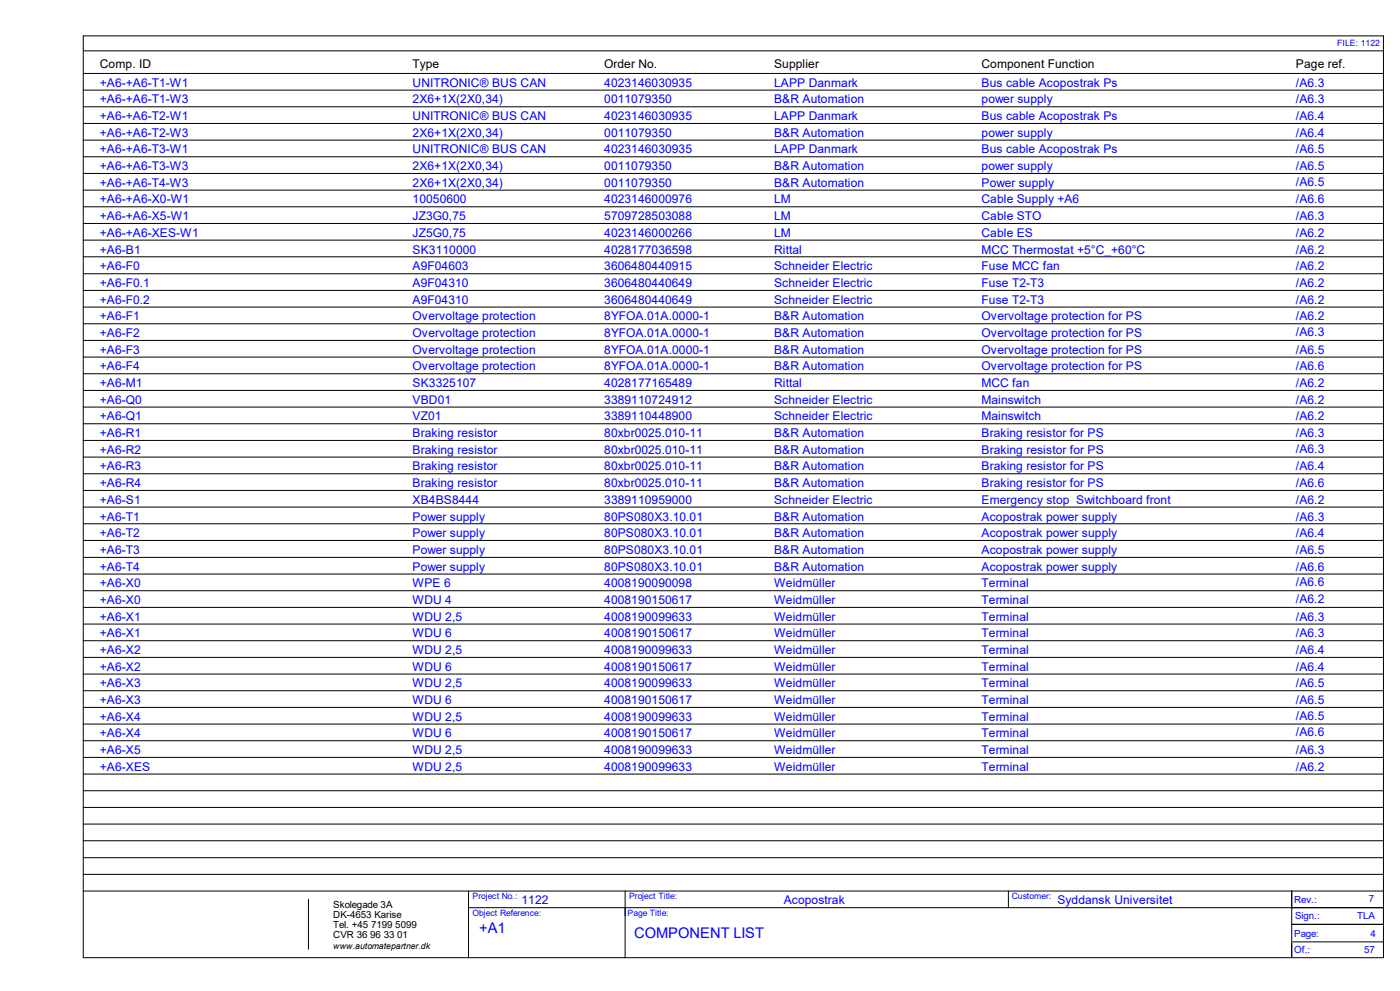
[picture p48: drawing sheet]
<svg xmlns="http://www.w3.org/2000/svg" width="420mm" height="297mm" viewBox="0 0 420 297" stroke-linecap="round" stroke-linejoin="round" font-family="sans-serif">
<defs><g id="words">
<g font-size="4.4" fill="#00f">
<text x="143.8" y="279.5">+A1</text>
<text x="190.2" y="281.3">COMPONENT LIST</text>
</g>
<g font-size="3.6">
<text x="30" y="20.5">Comp. ID</text>
<text x="123.8" y="20.5">Type</text>
<text x="181.3" y="20.5">Order No.</text>
<text x="232.2" y="20.5">Supplier</text>
<text x="294.5" y="20.5">Component Function</text>
<text x="388.8" y="20.5">Page ref.</text>
</g>
<g font-size="3.6" fill="#00f">
<text x="30" y="26">+A6-+A6-T1-W1</text>
<text x="123.8" y="26">UNITRONIC® BUS CAN</text>
<text x="181.3" y="26">4023146030935</text>
<text x="232.2" y="26">LAPP Danmark</text>
<text x="294.5" y="26">Bus cable Acopostrak Ps</text>
<text x="388.8" y="26">/A6.3</text>
<text x="30" y="31">+A6-+A6-T1-W3</text>
<text x="30" y="36">+A6-+A6-T2-W1</text>
<text x="123.8" y="31">2X6+1X(2X0,34)</text>
<text x="123.8" y="36">UNITRONIC® BUS CAN</text>
<text x="181.3" y="31">0011079350</text>
<text x="181.3" y="36">4023146030935</text>
<text x="232.2" y="31">B&amp;R Automation</text>
<text x="232.2" y="36">LAPP Danmark</text>
<text x="294.5" y="31">power supply</text>
<text x="294.5" y="36">Bus cable Acopostrak Ps</text>
<text x="388.8" y="31">/A6.3</text>
<text x="388.8" y="36">/A6.4</text>
<text x="30" y="41">+A6-+A6-T2-W3</text>
<text x="123.8" y="41">2X6+1X(2X0,34)</text>
<text x="181.3" y="41">0011079350</text>
<text x="232.2" y="41">B&amp;R Automation</text>
<text x="294.5" y="41">power supply</text>
<text x="388.8" y="41">/A6.4</text>
<text x="30" y="46">+A6-+A6-T3-W1</text>
<text x="123.8" y="46">UNITRONIC® BUS CAN</text>
<text x="181.3" y="46">4023146030935</text>
<text x="232.2" y="46">LAPP Danmark</text>
<text x="294.5" y="46">Bus cable Acopostrak Ps</text>
<text x="388.8" y="46">/A6.5</text>
<text x="30" y="51">+A6-+A6-T3-W3</text>
<text x="123.8" y="51">2X6+1X(2X0,34)</text>
<text x="181.3" y="51">0011079350</text>
<text x="232.2" y="51">B&amp;R Automation</text>
<text x="294.5" y="51">power supply</text>
<text x="388.8" y="51">/A6.5</text>
<text x="30" y="56">+A6-+A6-T4-W3</text>
<text x="123.8" y="56">2X6+1X(2X0,34)</text>
<text x="181.3" y="56">0011079350</text>
<text x="232.2" y="56">B&amp;R Automation</text>
<text x="294.5" y="56">Power supply</text>
<text x="388.8" y="55.7">/A6.5</text>
<text x="30" y="61">+A6-+A6-X0-W1</text>
<text x="123.8" y="61">10050600</text>
<text x="181.3" y="61">4023146000976</text>
<text x="232.2" y="61">LM</text>
<text x="294.5" y="61">Cable Supply +A6</text>
<text x="388.8" y="60.8">/A6.6</text>
<text x="30" y="66">+A6-+A6-X5-W1</text>
<text x="30" y="71">+A6-+A6-XES-W1</text>
<text x="123.8" y="66">JZ3G0,75</text>
<text x="123.8" y="71">JZ5G0,75</text>
<text x="181.3" y="66">5709728503088</text>
<text x="181.3" y="71">4023146000266</text>
<text x="232.2" y="66">LM</text>
<text x="232.2" y="71">LM</text>
<text x="294.5" y="66">Cable STO</text>
<text x="294.5" y="71">Cable ES</text>
<text x="388.8" y="66">/A6.3</text>
<text x="388.8" y="71">/A6.2</text>
<text x="30" y="76">+A6-B1</text>
<text x="123.8" y="76">SK3110000</text>
<text x="181.3" y="76">4028177036598</text>
<text x="232.2" y="76">Rittal</text>
<text x="294.5" y="76">MCC Thermostat +5°C_+60°C</text>
<text x="388.8" y="76">/A6.2</text>
<text x="30" y="81">+A6-F0</text>
<text x="123.8" y="81">A9F04603</text>
<text x="181.3" y="81">3606480440915</text>
<text x="232.2" y="81">Schneider Electric</text>
<text x="294.5" y="81">Fuse MCC fan</text>
<text x="388.8" y="81">/A6.2</text>
<text x="30" y="86">+A6-F0.1</text>
<text x="123.8" y="86">A9F04310</text>
<text x="181.3" y="86">3606480440649</text>
<text x="232.2" y="86">Schneider Electric</text>
<text x="294.5" y="86">Fuse T2-T3</text>
<text x="388.8" y="86">/A6.2</text>
<text x="30" y="91">+A6-F0.2</text>
<text x="123.8" y="91">A9F04310</text>
<text x="181.3" y="91">3606480440649</text>
<text x="232.2" y="91">Schneider Electric</text>
<text x="294.5" y="91">Fuse T2-T3</text>
<text x="388.8" y="91">/A6.2</text>
<text x="388.8" y="95.8">/A6.2</text>
<text x="30" y="96">+A6-F1</text>
<text x="30" y="101">+A6-F2</text>
<text x="123.8" y="96">Overvoltage protection</text>
<text x="123.8" y="101">Overvoltage protection</text>
<text x="181.3" y="96">8YFOA.01A.0000-1</text>
<text x="181.3" y="101">8YFOA.01A.0000-1</text>
<text x="232.2" y="96">B&amp;R Automation</text>
<text x="232.2" y="101">B&amp;R Automation</text>
<text x="294.5" y="96">Overvoltage protection for PS</text>
<text x="294.5" y="101">Overvoltage protection for PS</text>
<text x="388.8" y="100.8">/A6.3</text>
<text x="30" y="106">+A6-F3</text>
<text x="123.8" y="106">Overvoltage protection</text>
<text x="181.3" y="106">8YFOA.01A.0000-1</text>
<text x="232.2" y="106">B&amp;R Automation</text>
<text x="294.5" y="106">Overvoltage protection for PS</text>
<text x="388.8" y="106">/A6.5</text>
<text x="30" y="111">+A6-F4</text>
<text x="123.8" y="111">Overvoltage protection</text>
<text x="181.3" y="111">8YFOA.01A.0000-1</text>
<text x="232.2" y="111">B&amp;R Automation</text>
<text x="294.5" y="111">Overvoltage protection for PS</text>
<text x="388.8" y="111">/A6.6</text>
<text x="30" y="116">+A6-M1</text>
<text x="123.8" y="116">SK3325107</text>
<text x="181.3" y="116">4028177165489</text>
<text x="232.2" y="116">Rittal</text>
<text x="294.5" y="116">MCC fan</text>
<text x="388.8" y="116">/A6.2</text>
<text x="30" y="121">+A6-Q0</text>
<text x="30" y="126">+A6-Q1</text>
<text x="123.8" y="121">VBD01</text>
<text x="123.8" y="126">VZ01</text>
<text x="181.3" y="121">3389110724912</text>
<text x="181.3" y="126">3389110448900</text>
<text x="232.2" y="121">Schneider Electric</text>
<text x="232.2" y="126">Schneider Electric</text>
<text x="294.5" y="121">Mainswitch</text>
<text x="294.5" y="126">Mainswitch</text>
<text x="388.8" y="121">/A6.2</text>
<text x="388.8" y="126">/A6.2</text>
<text x="30" y="131">+A6-R1</text>
<text x="123.8" y="131">Braking resistor</text>
<text x="181.3" y="131">80xbr0025.010-11</text>
<text x="232.2" y="131">B&amp;R Automation</text>
<text x="294.5" y="131">Braking resistor for PS</text>
<text x="388.8" y="131">/A6.3</text>
<text x="30" y="136">+A6-R2</text>
<text x="123.8" y="136">Braking resistor</text>
<text x="181.3" y="136">80xbr0025.010-11</text>
<text x="232.2" y="136">B&amp;R Automation</text>
<text x="294.5" y="136">Braking resistor for PS</text>
<text x="388.8" y="135.7">/A6.3</text>
<text x="30" y="141">+A6-R3</text>
<text x="123.8" y="141">Braking resistor</text>
<text x="181.3" y="141">80xbr0025.010-11</text>
<text x="232.2" y="141">B&amp;R Automation</text>
<text x="294.5" y="141">Braking resistor for PS</text>
<text x="388.8" y="140.7">/A6.4</text>
<text x="30" y="146">+A6-R4</text>
<text x="123.8" y="146">Braking resistor</text>
<text x="181.3" y="146">80xbr0025.010-11</text>
<text x="232.2" y="146">B&amp;R Automation</text>
<text x="294.5" y="146">Braking resistor for PS</text>
<text x="388.8" y="146">/A6.6</text>
<text x="30" y="151">+A6-S1</text>
<text x="123.8" y="151">XB4BS8444</text>
<text x="181.3" y="151">3389110959000</text>
<text x="232.2" y="151">Schneider Electric</text>
<text x="294.5" y="151">Emergency stop Switchboard front</text>
<text x="388.8" y="151">/A6.2</text>
<text x="30" y="156">+A6-T1</text>
<text x="30" y="161">+A6-T2</text>
<text x="123.8" y="156">Power supply</text>
<text x="123.8" y="161">Power supply</text>
<text x="181.3" y="156">80PS080X3.10.01</text>
<text x="181.3" y="161">80PS080X3.10.01</text>
<text x="232.2" y="156">B&amp;R Automation</text>
<text x="232.2" y="161">B&amp;R Automation</text>
<text x="294.5" y="156">Acopostrak power supply</text>
<text x="294.5" y="161">Acopostrak power supply</text>
<text x="388.8" y="156">/A6.3</text>
<text x="388.8" y="161">/A6.4</text>
<text x="30" y="166">+A6-T3</text>
<text x="123.8" y="166">Power supply</text>
<text x="181.3" y="166">80PS080X3.10.01</text>
<text x="232.2" y="166">B&amp;R Automation</text>
<text x="294.5" y="166">Acopostrak power supply</text>
<text x="388.8" y="166">/A6.5</text>
<text x="30" y="171">+A6-T4</text>
<text x="123.8" y="171">Power supply</text>
<text x="181.3" y="171">80PS080X3.10.01</text>
<text x="232.2" y="171">B&amp;R Automation</text>
<text x="294.5" y="171">Acopostrak power supply</text>
<text x="388.8" y="171">/A6.6</text>
<text x="30" y="176">+A6-X0</text>
<text x="123.8" y="176">WPE 6</text>
<text x="181.3" y="176">4008190090098</text>
<text x="232.2" y="176">Weidmüller</text>
<text x="294.5" y="176">Terminal</text>
<text x="388.8" y="175.8">/A6.6</text>
<text x="30" y="181">+A6-X0</text>
<text x="123.8" y="181">WDU 4</text>
<text x="181.3" y="181">4008190150617</text>
<text x="232.2" y="181">Weidmüller</text>
<text x="294.5" y="181">Terminal</text>
<text x="388.8" y="180.8">/A6.2</text>
<text x="30" y="186">+A6-X1</text>
<text x="30" y="191">+A6-X1</text>
<text x="123.8" y="186">WDU 2,5</text>
<text x="123.8" y="191">WDU 6</text>
<text x="181.3" y="186">4008190099633</text>
<text x="181.3" y="191">4008190150617</text>
<text x="232.2" y="186">Weidmüller</text>
<text x="232.2" y="191">Weidmüller</text>
<text x="294.5" y="186">Terminal</text>
<text x="294.5" y="191">Terminal</text>
<text x="388.8" y="186">/A6.3</text>
<text x="388.8" y="191">/A6.3</text>
<text x="30" y="196">+A6-X2</text>
<text x="123.8" y="196">WDU 2,5</text>
<text x="181.3" y="196">4008190099633</text>
<text x="232.2" y="196">Weidmüller</text>
<text x="294.5" y="196">Terminal</text>
<text x="388.8" y="196">/A6.4</text>
<text x="30" y="201">+A6-X2</text>
<text x="123.8" y="201">WDU 6</text>
<text x="181.3" y="201">4008190150617</text>
<text x="232.2" y="201">Weidmüller</text>
<text x="294.5" y="201">Terminal</text>
<text x="388.8" y="201">/A6.4</text>
<text x="30" y="206">+A6-X3</text>
<text x="123.8" y="206">WDU 2,5</text>
<text x="181.3" y="206">4008190099633</text>
<text x="232.2" y="206">Weidmüller</text>
<text x="294.5" y="206">Terminal</text>
<text x="388.8" y="206">/A6.5</text>
<text x="30" y="211">+A6-X3</text>
<text x="30" y="216">+A6-X4</text>
<text x="123.8" y="211">WDU 6</text>
<text x="123.8" y="216">WDU 2,5</text>
<text x="181.3" y="211">4008190150617</text>
<text x="181.3" y="216">4008190099633</text>
<text x="232.2" y="211">Weidmüller</text>
<text x="232.2" y="216">Weidmüller</text>
<text x="294.5" y="211">Terminal</text>
<text x="294.5" y="216">Terminal</text>
<text x="388.8" y="211">/A6.5</text>
<text x="388.8" y="215.7">/A6.5</text>
<text x="30" y="221">+A6-X4</text>
<text x="123.8" y="221">WDU 6</text>
<text x="181.3" y="221">4008190150617</text>
<text x="232.2" y="221">Weidmüller</text>
<text x="294.5" y="221">Terminal</text>
<text x="388.8" y="220.7">/A6.6</text>
<text x="30" y="226">+A6-X5</text>
<text x="123.8" y="226">WDU 2,5</text>
<text x="181.3" y="226">4008190099633</text>
<text x="232.2" y="226">Weidmüller</text>
<text x="294.5" y="226">Terminal</text>
<text x="388.8" y="226">/A6.3</text>
<text x="30" y="231">+A6-XES</text>
<text x="123.8" y="231">WDU 2,5</text>
<text x="181.3" y="231">4008190099633</text>
<text x="232.2" y="231">Weidmüller</text>
<text x="294.5" y="231">Terminal</text>
<text x="388.8" y="231">/A6.2</text>
<text x="156.5" y="271">1122</text>
<text x="235.1" y="271">Acopostrak</text>
<text x="317.2" y="271">Syddansk Universitet</text>
</g>
<g font-size="2.9">
<text x="100" y="272">Skolegade 3A</text>
<text x="100" y="275">DK-4653 Karise</text>
<text x="100" y="278">Tel. +45 7199 5099</text>
<text x="100" y="281">CVR 36 96 33 01</text>
</g>
<g font-size="2.9" fill="#00f">
<text x="388.3" y="270.5">Rev.:</text>
<text x="388.5" y="275.5">Sign.:</text>
<text x="407.2" y="275.5">TLA</text>
<text x="410.6" y="270.3">7</text>
<text x="388.3" y="280.8">Page:</text>
<text x="411.1" y="280.8">4</text>
<text x="388.3" y="285.5">Of.:</text>
<text x="409.3" y="285.5">57</text>
</g>
<g font-size="2.6" fill="#00f">
<text x="401.2" y="13.7">FILE: 1122</text>
<text x="141.7" y="269.5">Project No.:</text>
<text x="188.7" y="269.5">Project Title:</text>
<text x="303.5" y="269.5">Customer:</text>
<text x="141.7" y="274.5">Object Reference:</text>
<text x="188.3" y="274.5">Page Title:</text>
</g>
<text font-size="2.6" x="100" y="284.5">www.automatepartner.dk</text>
</g></defs>
<g fill="none" stroke="#000" stroke-width=".3">
<path d="M25 10.8h390v276.2h-390zM25.2 15.2h389.8M25 27h390M25 22h390M25 32h390M25 37h390M25 42h390M25 47h390M25 52h390M25 57h390M25 62h390M25 67h390"/>
<path d="M25 72h390M25 77h390M25 82h390M25 87h390M25 92h390M25 97h390M25 102h390M25 107h390M25 112h390M25 117h390M25 122h390M25 127h390"/>
<path d="M25 132h390M25 137h390M25 142h390M25 147h390M25 152h390M25 157h390M25 162h390M25 167h390M25 172h390M25 177h390M25 182h390M25 187h390"/>
<path d="M25 192h390M25 197h390M25 202h390M25 207h390M25 212h390M25 217h390M25 222h390M25 227h390M25 232h390M25 237h390M25 242h390M25 247h390"/>
<path d="M25 252h390M25 257h390M25 267h390M25 262h390M92.5 269.5v15M140.5 267v20M140.5 272h274.5M187.5 267v20M302.5 267v5M387.5 277h27.5M387.5 267v19.8M387.8 282.3h27.2"/>
</g>
<use href="#words"/>
</svg>
